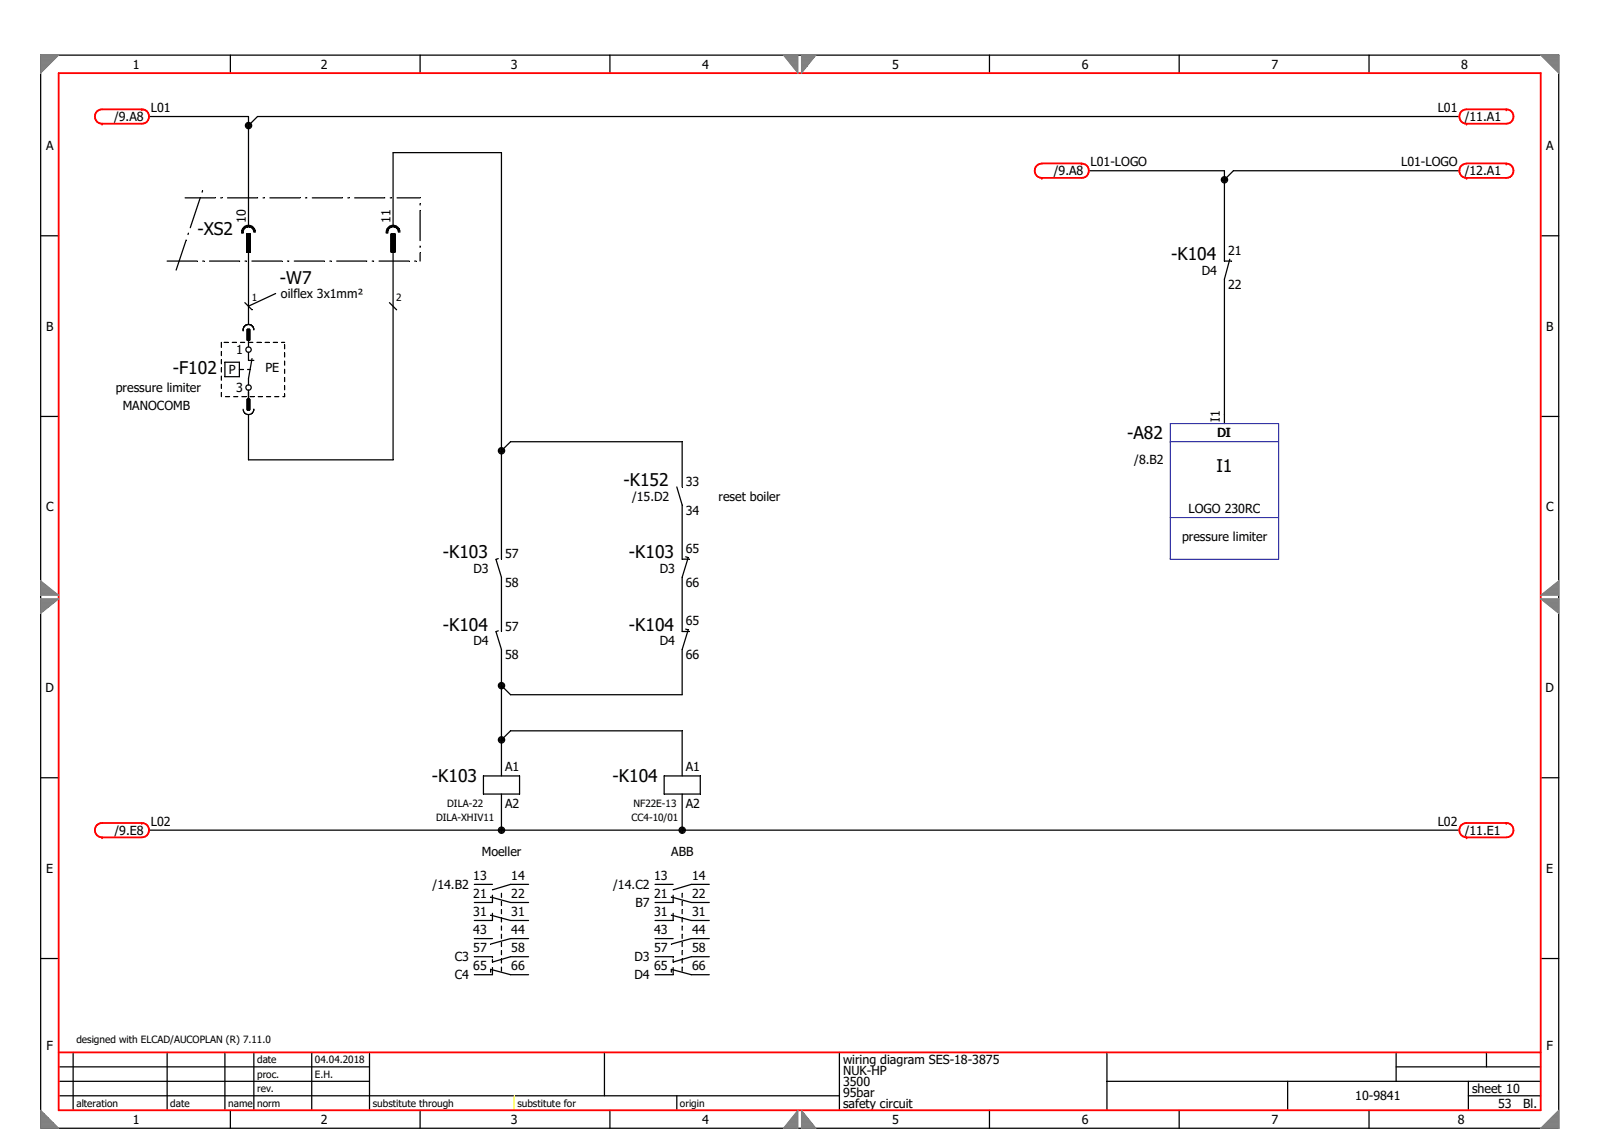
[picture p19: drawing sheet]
<svg xmlns="http://www.w3.org/2000/svg" width="297mm" height="210mm" viewBox="0 0 297 210" stroke-linecap="round" stroke-linejoin="round" font-family="sans-serif">
<defs><g id="words">
<g font-size="3.2">
<text x="36.7" y="43.6">-XS2</text>
<text x="52" y="52.7">-W7</text>
<text x="217.5" y="48.3">-K104</text>
<text x="32.1" y="69.5">-F102</text>
<text x="209.4" y="81.6">-A82</text>
<text x="226" y="87.6">I1</text>
<text x="115.8" y="90.3">-K152</text>
<text x="82.3" y="103.7">-K103</text>
<text x="116.8" y="103.7">-K103</text>
<text x="82.3" y="117.2">-K104</text>
<text x="116.8" y="117.2">-K104</text>
<text x="80.2" y="145.4">-K103</text>
<text x="113.8" y="145.4">-K104</text>
</g>
<g font-size="2.3">
<text x="24.7" y="12.8">1</text>
<text x="59.6" y="12.8">2</text>
<text x="94.9" y="12.8">3</text>
<text x="130.5" y="12.8">4</text>
<text x="165.7" y="12.8">5</text>
<text x="201" y="12.8">6</text>
<text x="236.2" y="12.8">7</text>
<text x="271.5" y="12.8">8</text>
<text x="21.2" y="22.5">/9.A8</text>
<text x="28" y="20.8">L01</text>
<text x="267.1" y="20.8">L01</text>
<text x="272.1" y="22.5">/11.A1</text>
<text x="8.5" y="27.9">A</text>
<text x="287.2" y="27.9">A</text>
<text x="195.8" y="32.6">/9.A8</text>
<text x="202.6" y="30.9">L01-LOGO</text>
<text x="260.3" y="30.9">L01-LOGO</text>
<text x="272.1" y="32.6">/12.A1</text>
<text x="45.7" y="41.5" transform="rotate(-90 45.7 41.5)">10</text>
<text x="72.5" y="41.5" transform="rotate(-90 72.5 41.5)">11</text>
<text x="228.1" y="47.3">21</text>
<text x="223.3" y="51">D4</text>
<text x="228.1" y="53.7">22</text>
<text x="52.2" y="55.4">oilflex 3x1mm²</text>
<text x="8.5" y="61.4">B</text>
<text x="43.9" y="65.8">1</text>
<text x="287.2" y="61.4">B</text>
<text x="42.5" y="69.5">P</text>
<text x="49.3" y="69.2">PE</text>
<text x="21.5" y="72.9">pressure limiter</text>
<text x="22.8" y="76.2">MANOCOMB</text>
<text x="43.9" y="72.9">3</text>
<text x="226.2" y="81.2">DI</text>
<text x="226.6" y="78.4" transform="rotate(-90 226.6 78.4)">I1</text>
<text x="210.7" y="86.3">/8.B2</text>
<text x="8.5" y="95">C</text>
<text x="117.4" y="93">/15.D2</text>
<text x="127.4" y="90.3">33</text>
<text x="127.4" y="95.7">34</text>
<text x="133.5" y="93">reset boiler</text>
<text x="220.8" y="95.4">LOGO 230RC</text>
<text x="287.2" y="95">C</text>
<text x="219.6" y="100.5">pressure limiter</text>
<text x="88" y="106.4">D3</text>
<text x="93.8" y="103.7">57</text>
<text x="122.6" y="106.4">D3</text>
<text x="127.4" y="102.7">65</text>
<text x="93.8" y="109.1">58</text>
<text x="127.4" y="109.1">66</text>
<text x="88" y="119.9">D4</text>
<text x="93.8" y="117.2">57</text>
<text x="122.6" y="119.9">D4</text>
<text x="127.4" y="116.2">65</text>
<text x="93.8" y="122.5">58</text>
<text x="127.4" y="122.5">66</text>
<text x="8.4" y="128.6">D</text>
<text x="287.1" y="128.6">D</text>
<text x="93.8" y="143.4">A1</text>
<text x="127.4" y="143.4">A1</text>
<text x="21.3" y="155.1">/9.E8</text>
<text x="28" y="153.4">L02</text>
<text x="93.8" y="150.1">A2</text>
<text x="127.4" y="150.1">A2</text>
<text x="267.1" y="153.4">L02</text>
<text x="272.1" y="155.1">/11.E1</text>
<text x="89.5" y="159.1">Moeller</text>
<text x="124.7" y="159.1">ABB</text>
<text x="8.6" y="162.2">E</text>
<text x="80.4" y="165.2">/14.B2</text>
<text x="87.9" y="163.5">13</text>
<text x="87.9" y="166.9">21</text>
<text x="95" y="163.5">14</text>
<text x="95" y="166.9">22</text>
<text x="113.9" y="165.2">/14.C2</text>
<text x="121.5" y="163.5">13</text>
<text x="121.5" y="166.9">21</text>
<text x="128.6" y="163.5">14</text>
<text x="128.6" y="166.9">22</text>
<text x="287.2" y="162.2">E</text>
<text x="87.9" y="170.2">31</text>
<text x="87.9" y="173.6">43</text>
<text x="95" y="170.2">31</text>
<text x="95" y="173.6">44</text>
<text x="118.1" y="168.5">B7</text>
<text x="121.5" y="170.2">31</text>
<text x="121.5" y="173.6">43</text>
<text x="128.6" y="170.2">31</text>
<text x="128.6" y="173.6">44</text>
<text x="84.5" y="178.6">C3</text>
<text x="87.9" y="176.9">57</text>
<text x="95" y="176.9">58</text>
<text x="117.9" y="178.6">D3</text>
<text x="121.5" y="176.9">57</text>
<text x="128.6" y="176.9">58</text>
<text x="84.5" y="182">C4</text>
<text x="87.9" y="180.3">65</text>
<text x="95" y="180.3">66</text>
<text x="117.9" y="182">D4</text>
<text x="121.5" y="180.3">65</text>
<text x="128.6" y="180.3">66</text>
<text x="8.6" y="195.1">F</text>
<text x="156.6" y="197.7">wiring diagram SES-18-3875</text>
<text x="287.3" y="195.1">F</text>
<text x="156.6" y="201.8">3500</text>
<text x="156.6" y="199.8">NUK-HP</text>
<text x="156.6" y="203.8">95bar</text>
<text x="273.4" y="203.1">sheet 10</text>
<text x="24.7" y="208.8">1</text>
<text x="59.6" y="208.8">2</text>
<text x="94.9" y="208.8">3</text>
<text x="130.5" y="208.8">4</text>
<text x="156.6" y="205.8">safety circuit</text>
<text x="165.7" y="208.8">5</text>
<text x="201" y="208.8">6</text>
<text x="236.2" y="208.8">7</text>
<text x="251.8" y="204.5">10-9841</text>
<text x="270.8" y="208.8">8</text>
<text x="278.3" y="205.8">53</text>
<text x="283" y="205.8">Bl.</text>
</g>
<g font-size="1.9">
<text x="46.8" y="55.9">1</text>
<text x="73.6" y="55.9">2</text>
<text x="83.1" y="149.9">DILA-22</text>
<text x="117.7" y="149.9">NF22E-13</text>
<text x="81" y="152.6">DILA-XHIV11</text>
<text x="117.3" y="152.6">CC4-10/01</text>
<text x="14.2" y="193.9">designed with ELCAD/AUCOPLAN (R) 7.11.0</text>
<text x="47.8" y="197.6">date</text>
<text x="58.5" y="197.6">04.04.2018</text>
<text x="47.8" y="200.3">proc.</text>
<text x="47.8" y="202.9">rev.</text>
<text x="58.5" y="200.3">E.H.</text>
<text x="14.2" y="205.6">alteration</text>
<text x="31.6" y="205.6">date</text>
<text x="42.4" y="205.6">name</text>
<text x="47.8" y="205.6">norm</text>
<text x="69.3" y="205.6">substitute through</text>
<text x="96.1" y="205.6">substitute for</text>
<text x="126.3" y="205.6">origin</text>
</g>
</g></defs>
<g fill="none" stroke="#000" stroke-width=".23">
<path d="M7.6 10.2h282v199.5h-282zM42.8 10.2v3.4M78 10.2v3.4M113.3 10.2v3.4M183.8 10.2v3.4M219.1 10.2v3.4M254.3 10.2v3.4M27.7 21.7h18.5v20.1M34.4 36.8h5.6M37.2 36.7l-1.9 5.6M37.6 35.5l-.1 .2M41 36.8h.3"/>
<path d="M42.3 36.8h5.6M48.9 36.8h.2M50.1 36.8h5.6M56.7 36.8h.3M58 36.8h5.6M64.6 36.8h.3M65.9 36.8h5.6M72.5 36.8h.2M73.8 36.8h4.2M78 37.8v.3M78 39.1v5.6M202.3 31.7h25.2v16.8h1.3"/>
<path d="M271.1 31.7h-42l-1.6 1.7M271.1 21.7h-223.3l-1.6 1.6M7.6 43.8h3.3M31 48.5h5.6M34.6 44.6l-1.9 5.6M35 43.3l-.1 .3M37.7 48.5h.2M38.9 48.5h5.6M44.9 43.1h.1M45 43.1h.1M45.2 43.1h.1M45.5 56.2l1.3 1.4"/>
<path d="M45.5 48.5h.3M45.8 43.8h.7M45.8 43.5h.7v3.3h-.7zM45.8 43.5h.7M45.8 43.6h.7M45.8 43.7h.7M45.8 43.9h.7M45.8 44h.7M45.8 44.1h.7M45.8 44.2h.7M45.8 44.3h.7M45.8 44.4h.7"/>
<path d="M45.8 44.5h.7M45.8 44.6h.7M45.8 44.7h.7M45.8 44.8h.7M45.8 44.9h.7M45.8 45h.7M45.8 45.1h.7M45.8 45.2h.7M45.8 45.3h.7M45.8 45.4h.7M45.8 45.5h.7M45.8 45.6h.7"/>
<path d="M45.8 45.7h.7M45.8 45.8h.7M45.8 45.9h.7M45.8 46h.7M45.8 46.1h.7M45.8 46.2h.7M45.8 46.3h.7M45.8 46.4h.7M45.8 46.5h.7M45.8 46.6h.7M45.8 46.7h.7M45.8 46.8h.7"/>
<path d="M46.2 46.8v13.5M46.8 48.5h5.6M47.2 43.1a.99 .99 0 0 0-1-1 .99 .99 0 0 0-1 1M47.3 43.1a1.12 1.12 0 0 0-1.1-1.1 1.12 1.12 0 0 0-1.2 1.1M47.4 43.1a1.27 1.27 0 0 0-1.2-1.2 1.27 1.27 0 0 0-1.3 1.2M51.2 54.5l-5 2.4M53.4 48.5h.3M54.7 48.5h5.6M61.3 48.5h.2M62.5 48.5h5.6M69.1 48.5h.3M70.4 48.5h5.6"/>
<path d="M71.8 43.1h.1M71.9 43.1h.1M72 43.1h.1M72.3 56.2l1.4 1.4M72.7 43.8h.7M72.7 43.5h.7M72.7 43.6h.7M72.7 43.7h.7M72.7 43.9h.7M72.7 44h.7M72.7 44.1h.7M72.7 44.2h.7"/>
<path d="M72.7 44.3h.7M72.7 44.4h.7M72.7 44.5h.7M72.7 44.6h.7M72.7 44.7h.7M72.7 44.8h.7M72.7 44.9h.7M72.7 45h.7M72.7 45.1h.7M72.7 45.2h.7M72.7 45.3h.7M72.7 45.4h.7"/>
<path d="M72.7 45.5h.7M72.7 45.6h.7M72.7 45.7h.7M72.7 45.8h.7M72.7 45.9h.7M72.7 46h.7M72.7 46.1h.7M72.7 46.2h.7M72.7 46.3h.7M72.7 46.4h.7M72.7 46.5h.7M72.7 46.6h.7"/>
<path d="M72.7 46.7h.7M72.7 46.8h.7M73 46.8v38.6h-26.8v-8.4M73 41.8v-13.4h20.2v75.5M73.3 43.5v3.3M73.4 43.5h-.7v3.3h.7M74 43.1a.99 .99 0 0 0-1-1 .99 .99 0 0 0-1 1M74.1 43.1a1.12 1.12 0 0 0-1.1-1.1 1.12 1.12 0 0 0-1.1 1.1M74.3 43.1a1.27 1.27 0 0 0-1.3-1.2 1.27 1.27 0 0 0-1.2 1.2M77 48.5h.3M78 45.7v.3M78 47v1.5"/>
<path d="M228.4 48.2l-.9 3.7v26.8M286.2 43.8h3.4M7.6 77.4h3.3M41.1 63.6v1M41.1 65.3v.8M41.1 66.8v.8M41.1 68.4v.7M41.1 69.9v.8M41.1 71.4v.8M41.1 72.9v.8M41.6 63.6h.8M41.8 67.3h2.7v2.7h-2.7z"/>
<path d="M41.9 73.7h.7M43.2 63.6h.7M43.4 73.7h.8M44.5 68.7h.7M44.7 63.6h.7M44.9 73.7h.8M45.2 61.3h.1M45.2 76.1l.3 .7 .7 .2M45.9 61.2h.5M45.9 61.3h.5M45.9 61.4h.5M45.9 61.5h.5"/>
<path d="M45.9 61.6h.5M45.9 61.7h.5M45.9 61.8h.5M45.9 61.9h.5M45.9 62h.5M45.9 62.1h.5M45.9 62.2h.5M45.9 62.3h.5M45.9 62.4h.5M45.9 62.5h.5M45.9 62.6h.5M45.9 62.7h.5"/>
<path d="M45.9 62.8h.5M45.9 62.9h.5M45.9 63h.5M45.9 63.1h.5M45.9 74.2h.5M45.9 74.3h.5M45.9 74.4h.5M45.9 74.5h.5M45.9 74.6h.5M45.9 74.7h.5M45.9 74.8h.5M45.9 74.9h.5"/>
<path d="M45.9 75h.5M45.9 75.1h.5M45.9 75.2h.5M45.9 75.3h.5M45.9 75.4h.5M45.9 75.5h.5M45.9 75.6h.5M45.9 75.7h.5M45.9 75.8h.5M45.9 75.9h.5M45.9 76h.5M45.9 76.1h.5"/>
<path d="M46 68.7h.5M46.2 62.9v1.6M46.2 65.5v1.5h1M46.2 60.3l-.5 .1a.93 .93 0 0 0-.5 .9M46.2 60.3l.7 .3 .3 .7M46.2 72.5v1.7M46.2 63.6h.8M46.4 61.2v2M46.4 74.2v2M46.4 61.2h-.5v2h.5M46.4 74.2h-.5v2h.5M46.5 73.7h.7"/>
<path d="M46.8 66.6l-.6 3.7v1.2M47.2 76.1l-.2 .4a.93 .93 0 0 1-.8 .5M47.2 76.1h.1M47.7 63.6h.8M48 73.7h.7M49.3 63.6h.7M49.5 73.7h.8M50.8 63.6h.7M51 73.7h.8M52.3 63.6h.6M52.9 73.2v.5h-.3M52.9 64.1v.7"/>
<path d="M52.9 65.6v.7M52.9 67.1v.8M52.9 68.6v.8M52.9 70.1v.8M52.9 71.7v.7M286.2 77.4h3.4M93.2 83.8l1.6-1.7h31.9v8.4M125.7 90.5l1 3.3v10.1h1.4M92.6 103.8l-.5 .1 1.1 3.4v10M92.6 117.2l-.5 .2 1.1 3.3v23.5M127.4 103.5l.4 .1-1.1 3.7v10h1.4M127.4 116.9l.4 .1-1.1 3.7v8.4h-31.9l-1.6-1.7"/>
<path d="M93.2 137.5l1.6-1.7h31.9v8.4M7.6 144.5h3.3M27.7 154.3h243.4M89.8 144.2h6.7v3.4h-6.7zM93.2 147.6v6.7M123.4 144.2h6.7v3.4h-6.7zM126.7 147.6v6.7M286.2 144.5h3.4M7.6 178.1h3.3M88.1 164.3h3.4M88.1 177.8h3.4M88.1 174.4h3.4"/>
<path d="M91.1 170.1l3.7 .9h3.4M91.1 166.7l3.7 1h3.4M91.5 177.8h.1M91.5 169.7v1.3h-3.4M91.5 166.3v1.4h-3.4M91.5 179.8v1.3h-3.4M93.2 166v.8M93.2 167.5v.8M93.2 169v.8M93.2 170.6v.7M93.2 172.1v.7M93.2 173.6v.8"/>
<path d="M93.2 175.1v.8M93.2 176.7v.7M93.2 178.2v.7M93.2 179.7v.8M98.2 164.3h-3.4l-3.3 1.1M98.2 177.8h-3.4l-3.3 1v-.5M98.2 174.4h-3.4l-3.7 1M121.7 164.3h3.3M121.7 177.8h3.3M121.7 174.4h3.3M124.7 170.1l3.7 .9h3.4M124.7 166.7l3.7 1h3.4"/>
<path d="M125 177.8h.1M125 169.7v1.3h-3.3M125 179.8v1.3h-3.3M125 166.3v1.4h-3.3M126.7 166v.8M126.7 167.5v.8M126.7 169v.8M126.7 170.6v.7M126.7 172.1v.7M126.7 173.6v.8M126.7 175.1v.8M126.7 176.7v.7"/>
<path d="M126.7 178.2v.7M126.7 179.7v.8M131.8 164.3h-3.4l-3.4 1.1M131.8 177.8h-3.4l-3.4 1v-.5M131.8 174.4h-3.4l-3.7 1M286.2 178.1h3.4M10.9 198.2h57.7M13.6 195.6v10.7M31 195.6v10.7M41.8 195.6v10.7M47.2 195.6v10.7M57.9 195.6v10.7"/>
<path d="M68.6 195.6v10.7M91.1 180.7v-.6l3.7 1h3.4M112.3 195.6v8M124.7 180.7v-.6l3.7 1h3.4M155.9 195.6v10.7M205.6 195.6v10.7M259.4 198.2h26.8M259.4 195.6v5.3M276.1 195.6v2.6M10.9 203.6h145M10.9 200.9h57.7M42.8 206.3v3.4"/>
<path d="M78 206.3v3.4M113.3 206.3v3.4M125.7 203.6v2.7M183.8 206.3v3.4M205.6 200.9h80.6M219.1 206.3v3.4M239.2 200.9v5.4M254.3 206.3v3.4M272.8 203.6h13.4M272.8 200.9v5.4"/>
<circle cx="46.2" cy="23.3" r=".42"/>
<circle cx="46.2" cy="23.3" r=".58"/>
<circle cx="46.2" cy="23.3" r=".24"/>
<circle cx="227.5" cy="33.4" r=".42"/>
<circle cx="227.5" cy="33.4" r=".58"/>
<circle cx="227.5" cy="33.4" r=".24"/>
<circle cx="46.2" cy="72" r=".5"/>
<circle cx="46.2" cy="65" r=".5"/>
<circle cx="93.2" cy="83.8" r=".42"/>
<circle cx="93.2" cy="83.8" r=".58"/>
<circle cx="93.2" cy="83.8" r=".24"/>
<circle cx="93.2" cy="137.5" r=".42"/>
<circle cx="93.2" cy="127.4" r=".42"/>
<circle cx="93.2" cy="137.5" r=".58"/>
<circle cx="93.2" cy="127.4" r=".58"/>
<circle cx="93.2" cy="137.5" r=".24"/>
<circle cx="93.2" cy="127.4" r=".24"/>
<circle cx="93.2" cy="154.3" r=".42"/>
<circle cx="93.2" cy="154.3" r=".58"/>
<circle cx="93.2" cy="154.3" r=".24"/>
<circle cx="126.7" cy="154.3" r=".42"/>
<circle cx="126.7" cy="154.3" r=".58"/>
<circle cx="126.7" cy="154.3" r=".24"/>
</g>
<path d="M95.5 203.6v2.7" fill="none" stroke="#ff0" stroke-width=".19"/>
<path d="M10.9 195.6h275.3" fill="none" stroke="#f00" stroke-width=".34"/>
<path d="M286.2 13.6v192.7" fill="none" stroke="#f00" stroke-width=".34"/>
<path d="M10.9 206.3h275.3" fill="none" stroke="#f00" stroke-width=".34"/>
<path d="M10.9 13.6v192.7" fill="none" stroke="#f00" stroke-width=".34"/>
<path d="M10.9 13.6h275.3" fill="none" stroke="#f00" stroke-width=".34"/>
<path d="M26.7 22.9l-.4 .1" fill="none" stroke="#f00" stroke-width=".34"/>
<path d="M27 22.8l-.3 .1" fill="none" stroke="#f00" stroke-width=".34"/>
<path d="M27.3 22.6l-.3 .2" fill="none" stroke="#f00" stroke-width=".34"/>
<path d="M27.5 22.3l-.2 .3" fill="none" stroke="#f00" stroke-width=".34"/>
<path d="M27.6 22l-.1 .3" fill="none" stroke="#f00" stroke-width=".34"/>
<path d="M27.7 21.7l-.1 .3" fill="none" stroke="#f00" stroke-width=".34"/>
<path d="M27.6 21.3l.1 .4" fill="none" stroke="#f00" stroke-width=".34"/>
<path d="M27.5 21l.1 .3" fill="none" stroke="#f00" stroke-width=".34"/>
<path d="M27.3 20.7l.2 .3" fill="none" stroke="#f00" stroke-width=".34"/>
<path d="M27 20.5l.3 .2" fill="none" stroke="#f00" stroke-width=".34"/>
<path d="M26.7 20.4l.3 .1" fill="none" stroke="#f00" stroke-width=".34"/>
<path d="M26.3 20.3l.4 .1" fill="none" stroke="#f00" stroke-width=".34"/>
<circle cx="26.3" cy="20.3" r=".17" fill="#f00"/>
<path d="M19 20.3h7.3" fill="none" stroke="#f00" stroke-width=".34"/>
<path d="M19 23h7.3" fill="none" stroke="#f00" stroke-width=".34"/>
<path d="M19 20.3l-.4 .1" fill="none" stroke="#f00" stroke-width=".34"/>
<path d="M18.6 20.4l-.3 .1" fill="none" stroke="#f00" stroke-width=".34"/>
<path d="M18.3 20.5l-.3 .2" fill="none" stroke="#f00" stroke-width=".34"/>
<path d="M18 20.7l-.2 .3" fill="none" stroke="#f00" stroke-width=".34"/>
<path d="M17.8 21l-.1 .3" fill="none" stroke="#f00" stroke-width=".34"/>
<path d="M17.7 21.3l-.1 .4" fill="none" stroke="#f00" stroke-width=".34"/>
<path d="M17.6 21.7l.1 .3" fill="none" stroke="#f00" stroke-width=".34"/>
<path d="M17.7 22l.1 .3" fill="none" stroke="#f00" stroke-width=".34"/>
<path d="M17.8 22.3l.2 .3" fill="none" stroke="#f00" stroke-width=".34"/>
<path d="M18 22.6l.3 .2" fill="none" stroke="#f00" stroke-width=".34"/>
<path d="M18.3 22.8l.3 .1" fill="none" stroke="#f00" stroke-width=".34"/>
<path d="M18.6 22.9l.4 .1" fill="none" stroke="#f00" stroke-width=".34"/>
<circle cx="19" cy="23" r=".17" fill="#f00"/>
<path d="M26.7 155.6h-.4" fill="none" stroke="#f00" stroke-width=".34"/>
<path d="M27 155.4l-.3 .2" fill="none" stroke="#f00" stroke-width=".34"/>
<path d="M27.3 155.2l-.3 .2" fill="none" stroke="#f00" stroke-width=".34"/>
<path d="M27.5 154.9l-.2 .3" fill="none" stroke="#f00" stroke-width=".34"/>
<path d="M27.6 154.6l-.1 .3" fill="none" stroke="#f00" stroke-width=".34"/>
<path d="M27.7 154.3l-.1 .3" fill="none" stroke="#f00" stroke-width=".34"/>
<path d="M27.6 153.9l.1 .4" fill="none" stroke="#f00" stroke-width=".34"/>
<path d="M27.5 153.6l.1 .3" fill="none" stroke="#f00" stroke-width=".34"/>
<path d="M27.3 153.3l.2 .3" fill="none" stroke="#f00" stroke-width=".34"/>
<path d="M27 153.1l.3 .2" fill="none" stroke="#f00" stroke-width=".34"/>
<path d="M26.7 153l.3 .1" fill="none" stroke="#f00" stroke-width=".34"/>
<path d="M26.3 152.9l.4 .1" fill="none" stroke="#f00" stroke-width=".34"/>
<circle cx="26.3" cy="152.9" r=".17" fill="#f00"/>
<path d="M19 152.9h7.3" fill="none" stroke="#f00" stroke-width=".34"/>
<path d="M19 155.6h7.3" fill="none" stroke="#f00" stroke-width=".34"/>
<path d="M19 152.9l-.4 .1" fill="none" stroke="#f00" stroke-width=".34"/>
<path d="M18.6 153l-.3 .1" fill="none" stroke="#f00" stroke-width=".34"/>
<path d="M18.3 153.1l-.3 .2" fill="none" stroke="#f00" stroke-width=".34"/>
<path d="M18 153.3l-.2 .3" fill="none" stroke="#f00" stroke-width=".34"/>
<path d="M17.8 153.6l-.1 .3" fill="none" stroke="#f00" stroke-width=".34"/>
<path d="M17.7 153.9l-.1 .4" fill="none" stroke="#f00" stroke-width=".34"/>
<path d="M17.6 154.3l.1 .3" fill="none" stroke="#f00" stroke-width=".34"/>
<path d="M17.7 154.6l.1 .3" fill="none" stroke="#f00" stroke-width=".34"/>
<path d="M17.8 154.9l.2 .3" fill="none" stroke="#f00" stroke-width=".34"/>
<path d="M18 155.2l.3 .2" fill="none" stroke="#f00" stroke-width=".34"/>
<path d="M18.3 155.4l.3 .2" fill="none" stroke="#f00" stroke-width=".34"/>
<path d="M18.6 155.6h.4" fill="none" stroke="#f00" stroke-width=".34"/>
<circle cx="19" cy="155.6" r=".17" fill="#f00"/>
<path d="M201.3 33l-.4 .1" fill="none" stroke="#f00" stroke-width=".34"/>
<path d="M201.6 32.9l-.3 .1" fill="none" stroke="#f00" stroke-width=".34"/>
<path d="M201.9 32.7l-.3 .2" fill="none" stroke="#f00" stroke-width=".34"/>
<path d="M202.1 32.4l-.2 .3" fill="none" stroke="#f00" stroke-width=".34"/>
<path d="M202.2 32.1l-.1 .3" fill="none" stroke="#f00" stroke-width=".34"/>
<path d="M202.3 31.7l-.1 .4" fill="none" stroke="#f00" stroke-width=".34"/>
<path d="M202.2 31.4l.1 .3" fill="none" stroke="#f00" stroke-width=".34"/>
<path d="M202.1 31.1l.1 .3" fill="none" stroke="#f00" stroke-width=".34"/>
<path d="M201.9 30.8l.2 .3" fill="none" stroke="#f00" stroke-width=".34"/>
<path d="M201.6 30.6l.3 .2" fill="none" stroke="#f00" stroke-width=".34"/>
<path d="M201.3 30.4l.3 .2" fill="none" stroke="#f00" stroke-width=".34"/>
<path d="M200.9 30.4h.4" fill="none" stroke="#f00" stroke-width=".34"/>
<circle cx="200.9" cy="30.4" r=".17" fill="#f00"/>
<path d="M193.5 30.4h7.4" fill="none" stroke="#f00" stroke-width=".34"/>
<path d="M193.5 33.1h7.4" fill="none" stroke="#f00" stroke-width=".34"/>
<path d="M193.5 30.4h-.3" fill="none" stroke="#f00" stroke-width=".34"/>
<path d="M193.2 30.4l-.3 .2" fill="none" stroke="#f00" stroke-width=".34"/>
<path d="M192.9 30.6l-.3 .2" fill="none" stroke="#f00" stroke-width=".34"/>
<path d="M192.6 30.8l-.2 .3" fill="none" stroke="#f00" stroke-width=".34"/>
<path d="M192.4 31.1l-.1 .3" fill="none" stroke="#f00" stroke-width=".34"/>
<path d="M192.3 31.4l-.1 .3" fill="none" stroke="#f00" stroke-width=".34"/>
<path d="M192.2 31.7l.1 .4" fill="none" stroke="#f00" stroke-width=".34"/>
<path d="M192.3 32.1l.1 .3" fill="none" stroke="#f00" stroke-width=".34"/>
<path d="M192.4 32.4l.2 .3" fill="none" stroke="#f00" stroke-width=".34"/>
<path d="M192.6 32.7l.3 .2" fill="none" stroke="#f00" stroke-width=".34"/>
<path d="M192.9 32.9l.3 .1" fill="none" stroke="#f00" stroke-width=".34"/>
<path d="M193.2 33l.3 .1" fill="none" stroke="#f00" stroke-width=".34"/>
<circle cx="193.5" cy="33.1" r=".17" fill="#f00"/>
<path d="M272.4 20.3l-.3 .1" fill="none" stroke="#f00" stroke-width=".34"/>
<path d="M272.1 20.4l-.3 .1" fill="none" stroke="#f00" stroke-width=".34"/>
<path d="M271.8 20.5l-.3 .2" fill="none" stroke="#f00" stroke-width=".34"/>
<path d="M271.5 20.7l-.2 .3" fill="none" stroke="#f00" stroke-width=".34"/>
<path d="M271.3 21l-.2 .3" fill="none" stroke="#f00" stroke-width=".34"/>
<path d="M271.1 21.3v.4" fill="none" stroke="#f00" stroke-width=".34"/>
<path d="M271.1 21.7v.3" fill="none" stroke="#f00" stroke-width=".34"/>
<path d="M271.1 22l.2 .3" fill="none" stroke="#f00" stroke-width=".34"/>
<path d="M271.3 22.3l.2 .3" fill="none" stroke="#f00" stroke-width=".34"/>
<path d="M271.5 22.6l.3 .2" fill="none" stroke="#f00" stroke-width=".34"/>
<path d="M271.8 22.8l.3 .1" fill="none" stroke="#f00" stroke-width=".34"/>
<path d="M272.1 22.9l.3 .1" fill="none" stroke="#f00" stroke-width=".34"/>
<circle cx="272.4" cy="23" r=".17" fill="#f00"/>
<path d="M272.4 20.3h7.4" fill="none" stroke="#f00" stroke-width=".34"/>
<path d="M272.4 23h7.4" fill="none" stroke="#f00" stroke-width=".34"/>
<path d="M280.2 22.9l-.4 .1" fill="none" stroke="#f00" stroke-width=".34"/>
<path d="M280.5 22.8l-.3 .1" fill="none" stroke="#f00" stroke-width=".34"/>
<path d="M280.8 22.6l-.3 .2" fill="none" stroke="#f00" stroke-width=".34"/>
<path d="M281 22.3l-.2 .3" fill="none" stroke="#f00" stroke-width=".34"/>
<path d="M281.1 22l-.1 .3" fill="none" stroke="#f00" stroke-width=".34"/>
<path d="M281.2 21.7l-.1 .3" fill="none" stroke="#f00" stroke-width=".34"/>
<path d="M281.1 21.3l.1 .4" fill="none" stroke="#f00" stroke-width=".34"/>
<path d="M281 21l.1 .3" fill="none" stroke="#f00" stroke-width=".34"/>
<path d="M280.8 20.7l.2 .3" fill="none" stroke="#f00" stroke-width=".34"/>
<path d="M280.5 20.5l.3 .2" fill="none" stroke="#f00" stroke-width=".34"/>
<path d="M280.2 20.4l.3 .1" fill="none" stroke="#f00" stroke-width=".34"/>
<path d="M279.8 20.3l.4 .1" fill="none" stroke="#f00" stroke-width=".34"/>
<circle cx="279.8" cy="20.3" r=".17" fill="#f00"/>
<path d="M272.4 30.4h-.3" fill="none" stroke="#f00" stroke-width=".34"/>
<path d="M272.1 30.4l-.3 .2" fill="none" stroke="#f00" stroke-width=".34"/>
<path d="M271.8 30.6l-.3 .2" fill="none" stroke="#f00" stroke-width=".34"/>
<path d="M271.5 30.8l-.2 .3" fill="none" stroke="#f00" stroke-width=".34"/>
<path d="M271.3 31.1l-.2 .3" fill="none" stroke="#f00" stroke-width=".34"/>
<path d="M271.1 31.4v.3" fill="none" stroke="#f00" stroke-width=".34"/>
<path d="M271.1 31.7v.4" fill="none" stroke="#f00" stroke-width=".34"/>
<path d="M271.1 32.1l.2 .3" fill="none" stroke="#f00" stroke-width=".34"/>
<path d="M271.3 32.4l.2 .3" fill="none" stroke="#f00" stroke-width=".34"/>
<path d="M271.5 32.7l.3 .2" fill="none" stroke="#f00" stroke-width=".34"/>
<path d="M271.8 32.9l.3 .1" fill="none" stroke="#f00" stroke-width=".34"/>
<path d="M272.1 33l.3 .1" fill="none" stroke="#f00" stroke-width=".34"/>
<circle cx="272.4" cy="33.1" r=".17" fill="#f00"/>
<path d="M272.4 30.4h7.4" fill="none" stroke="#f00" stroke-width=".34"/>
<path d="M272.4 33.1h7.4" fill="none" stroke="#f00" stroke-width=".34"/>
<path d="M280.2 33l-.4 .1" fill="none" stroke="#f00" stroke-width=".34"/>
<path d="M280.5 32.9l-.3 .1" fill="none" stroke="#f00" stroke-width=".34"/>
<path d="M280.8 32.7l-.3 .2" fill="none" stroke="#f00" stroke-width=".34"/>
<path d="M281 32.4l-.2 .3" fill="none" stroke="#f00" stroke-width=".34"/>
<path d="M281.1 32.1l-.1 .3" fill="none" stroke="#f00" stroke-width=".34"/>
<path d="M281.2 31.7l-.1 .4" fill="none" stroke="#f00" stroke-width=".34"/>
<path d="M281.1 31.4l.1 .3" fill="none" stroke="#f00" stroke-width=".34"/>
<path d="M281 31.1l.1 .3" fill="none" stroke="#f00" stroke-width=".34"/>
<path d="M280.8 30.8l.2 .3" fill="none" stroke="#f00" stroke-width=".34"/>
<path d="M280.5 30.6l.3 .2" fill="none" stroke="#f00" stroke-width=".34"/>
<path d="M280.2 30.4l.3 .2" fill="none" stroke="#f00" stroke-width=".34"/>
<path d="M279.8 30.4h.4" fill="none" stroke="#f00" stroke-width=".34"/>
<circle cx="279.8" cy="30.4" r=".17" fill="#f00"/>
<path d="M272.4 152.9l-.3 .1" fill="none" stroke="#f00" stroke-width=".34"/>
<path d="M272.1 153l-.3 .1" fill="none" stroke="#f00" stroke-width=".34"/>
<path d="M271.8 153.1l-.3 .2" fill="none" stroke="#f00" stroke-width=".34"/>
<path d="M271.5 153.3l-.2 .3" fill="none" stroke="#f00" stroke-width=".34"/>
<path d="M271.3 153.6l-.2 .3" fill="none" stroke="#f00" stroke-width=".34"/>
<path d="M271.1 153.9v.4" fill="none" stroke="#f00" stroke-width=".34"/>
<path d="M271.1 154.3v.3" fill="none" stroke="#f00" stroke-width=".34"/>
<path d="M271.1 154.6l.2 .3" fill="none" stroke="#f00" stroke-width=".34"/>
<path d="M271.3 154.9l.2 .3" fill="none" stroke="#f00" stroke-width=".34"/>
<path d="M271.5 155.2l.3 .2" fill="none" stroke="#f00" stroke-width=".34"/>
<path d="M271.8 155.4l.3 .2" fill="none" stroke="#f00" stroke-width=".34"/>
<path d="M272.1 155.6h.3" fill="none" stroke="#f00" stroke-width=".34"/>
<circle cx="272.4" cy="155.6" r=".17" fill="#f00"/>
<path d="M272.4 152.9h7.4" fill="none" stroke="#f00" stroke-width=".34"/>
<path d="M272.4 155.6h7.4" fill="none" stroke="#f00" stroke-width=".34"/>
<path d="M280.2 155.6h-.4" fill="none" stroke="#f00" stroke-width=".34"/>
<path d="M280.5 155.4l-.3 .2" fill="none" stroke="#f00" stroke-width=".34"/>
<path d="M280.8 155.2l-.3 .2" fill="none" stroke="#f00" stroke-width=".34"/>
<path d="M281 154.9l-.2 .3" fill="none" stroke="#f00" stroke-width=".34"/>
<path d="M281.1 154.6l-.1 .3" fill="none" stroke="#f00" stroke-width=".34"/>
<path d="M281.2 154.3l-.1 .3" fill="none" stroke="#f00" stroke-width=".34"/>
<path d="M281.1 153.9l.1 .4" fill="none" stroke="#f00" stroke-width=".34"/>
<path d="M281 153.6l.1 .3" fill="none" stroke="#f00" stroke-width=".34"/>
<path d="M280.8 153.3l.2 .3" fill="none" stroke="#f00" stroke-width=".34"/>
<path d="M280.5 153.1l.3 .2" fill="none" stroke="#f00" stroke-width=".34"/>
<path d="M280.2 153l.3 .1" fill="none" stroke="#f00" stroke-width=".34"/>
<path d="M279.8 152.9l.4 .1" fill="none" stroke="#f00" stroke-width=".34"/>
<circle cx="279.8" cy="152.9" r=".17" fill="#f00"/>
<path d="M145.5 10.2l2.7 3.4" fill="none" stroke="#808080" stroke-width=".19"/>
<path d="M148.2 10.2v3.4" fill="none" stroke="#808080" stroke-width=".19"/>
<path d="M145.5 10.2h2.7" fill="none" stroke="#808080" stroke-width=".19"/>
<path d="M148.1 13.4h.1" fill="none" stroke="#808080" stroke-width=".19"/>
<path d="M148.1 13.3h.1" fill="none" stroke="#808080" stroke-width=".19"/>
<path d="M148 13.3h.2" fill="none" stroke="#808080" stroke-width=".19"/>
<path d="M147.9 13.2h.3" fill="none" stroke="#808080" stroke-width=".19"/>
<path d="M147.9 13.1h.3" fill="none" stroke="#808080" stroke-width=".19"/>
<path d="M147.8 13h.4" fill="none" stroke="#808080" stroke-width=".19"/>
<path d="M147.7 12.9h.5" fill="none" stroke="#808080" stroke-width=".19"/>
<path d="M147.7 12.8h.5" fill="none" stroke="#808080" stroke-width=".19"/>
<path d="M147.6 12.8h.6" fill="none" stroke="#808080" stroke-width=".19"/>
<path d="M147.5 12.7h.7" fill="none" stroke="#808080" stroke-width=".19"/>
<path d="M147.5 12.6h.7" fill="none" stroke="#808080" stroke-width=".19"/>
<path d="M147.4 12.5h.8" fill="none" stroke="#808080" stroke-width=".19"/>
<path d="M147.3 12.4h.9" fill="none" stroke="#808080" stroke-width=".19"/>
<path d="M147.3 12.3h.9" fill="none" stroke="#808080" stroke-width=".19"/>
<path d="M147.2 12.3h1" fill="none" stroke="#808080" stroke-width=".19"/>
<path d="M147.1 12.2h1.1" fill="none" stroke="#808080" stroke-width=".19"/>
<path d="M147.1 12.1h1.1" fill="none" stroke="#808080" stroke-width=".19"/>
<path d="M147 12h1.2" fill="none" stroke="#808080" stroke-width=".19"/>
<path d="M146.9 11.9h1.3" fill="none" stroke="#808080" stroke-width=".19"/>
<path d="M146.9 11.8h1.3" fill="none" stroke="#808080" stroke-width=".19"/>
<path d="M146.8 11.7h1.4" fill="none" stroke="#808080" stroke-width=".19"/>
<path d="M146.7 11.7h1.5" fill="none" stroke="#808080" stroke-width=".19"/>
<path d="M146.7 11.6h1.5" fill="none" stroke="#808080" stroke-width=".19"/>
<path d="M146.6 11.5h1.6" fill="none" stroke="#808080" stroke-width=".19"/>
<path d="M146.5 11.4h1.7" fill="none" stroke="#808080" stroke-width=".19"/>
<path d="M146.4 11.3h1.8" fill="none" stroke="#808080" stroke-width=".19"/>
<path d="M146.4 11.2h1.8" fill="none" stroke="#808080" stroke-width=".19"/>
<path d="M146.3 11.2h1.9" fill="none" stroke="#808080" stroke-width=".19"/>
<path d="M146.3 11.1h1.9" fill="none" stroke="#808080" stroke-width=".19"/>
<path d="M146.2 11h2" fill="none" stroke="#808080" stroke-width=".19"/>
<path d="M146.1 10.9h2.1" fill="none" stroke="#808080" stroke-width=".19"/>
<path d="M146 10.8h2.2" fill="none" stroke="#808080" stroke-width=".19"/>
<path d="M146 10.7h2.2" fill="none" stroke="#808080" stroke-width=".19"/>
<path d="M145.9 10.7h2.3" fill="none" stroke="#808080" stroke-width=".19"/>
<path d="M145.9 10.6h2.3" fill="none" stroke="#808080" stroke-width=".19"/>
<path d="M145.8 10.5h2.4" fill="none" stroke="#808080" stroke-width=".19"/>
<path d="M145.7 10.4h2.5" fill="none" stroke="#808080" stroke-width=".19"/>
<path d="M145.6 10.3h2.6" fill="none" stroke="#808080" stroke-width=".19"/>
<path d="M145.6 10.2h2.6" fill="none" stroke="#808080" stroke-width=".19"/>
<path d="M148.9 10.2v3.4" fill="none" stroke="#808080" stroke-width=".19"/>
<path d="M151.6 10.2l-2.7 3.4" fill="none" stroke="#808080" stroke-width=".19"/>
<path d="M148.9 10.2h2.7" fill="none" stroke="#808080" stroke-width=".19"/>
<path d="M148.9 13.4h.1" fill="none" stroke="#808080" stroke-width=".19"/>
<path d="M148.9 13.3h.1" fill="none" stroke="#808080" stroke-width=".19"/>
<path d="M148.9 13.3h.2" fill="none" stroke="#808080" stroke-width=".19"/>
<path d="M148.9 13.2h.3" fill="none" stroke="#808080" stroke-width=".19"/>
<path d="M148.9 13.1h.3" fill="none" stroke="#808080" stroke-width=".19"/>
<path d="M148.9 13h.4" fill="none" stroke="#808080" stroke-width=".19"/>
<path d="M148.9 12.9h.5" fill="none" stroke="#808080" stroke-width=".19"/>
<path d="M148.9 12.8h.5" fill="none" stroke="#808080" stroke-width=".19"/>
<path d="M148.9 12.8h.6" fill="none" stroke="#808080" stroke-width=".19"/>
<path d="M148.9 12.7h.7" fill="none" stroke="#808080" stroke-width=".19"/>
<path d="M148.9 12.6h.7" fill="none" stroke="#808080" stroke-width=".19"/>
<path d="M148.9 12.5h.8" fill="none" stroke="#808080" stroke-width=".19"/>
<path d="M148.9 12.4h.9" fill="none" stroke="#808080" stroke-width=".19"/>
<path d="M148.9 12.3h.9" fill="none" stroke="#808080" stroke-width=".19"/>
<path d="M148.9 12.3h1" fill="none" stroke="#808080" stroke-width=".19"/>
<path d="M148.9 12.2h1.1" fill="none" stroke="#808080" stroke-width=".19"/>
<path d="M148.9 12.1h1.1" fill="none" stroke="#808080" stroke-width=".19"/>
<path d="M148.9 12h1.2" fill="none" stroke="#808080" stroke-width=".19"/>
<path d="M148.9 11.9h1.3" fill="none" stroke="#808080" stroke-width=".19"/>
<path d="M148.9 11.8h1.3" fill="none" stroke="#808080" stroke-width=".19"/>
<path d="M148.9 11.7h1.4" fill="none" stroke="#808080" stroke-width=".19"/>
<path d="M148.9 11.7h1.5" fill="none" stroke="#808080" stroke-width=".19"/>
<path d="M148.9 11.6h1.5" fill="none" stroke="#808080" stroke-width=".19"/>
<path d="M148.9 11.5h1.6" fill="none" stroke="#808080" stroke-width=".19"/>
<path d="M148.9 11.4h1.7" fill="none" stroke="#808080" stroke-width=".19"/>
<path d="M148.9 11.3h1.8" fill="none" stroke="#808080" stroke-width=".19"/>
<path d="M148.9 11.2h1.8" fill="none" stroke="#808080" stroke-width=".19"/>
<path d="M148.9 11.2h1.9" fill="none" stroke="#808080" stroke-width=".19"/>
<path d="M148.9 11.1h2" fill="none" stroke="#808080" stroke-width=".19"/>
<path d="M148.9 11h2" fill="none" stroke="#808080" stroke-width=".19"/>
<path d="M148.9 10.9h2.1" fill="none" stroke="#808080" stroke-width=".19"/>
<path d="M148.9 10.8h2.2" fill="none" stroke="#808080" stroke-width=".19"/>
<path d="M148.9 10.7h2.2" fill="none" stroke="#808080" stroke-width=".19"/>
<path d="M148.9 10.7h2.3" fill="none" stroke="#808080" stroke-width=".19"/>
<path d="M148.9 10.6h2.4" fill="none" stroke="#808080" stroke-width=".19"/>
<path d="M148.9 10.5h2.4" fill="none" stroke="#808080" stroke-width=".19"/>
<path d="M148.9 10.4h2.5" fill="none" stroke="#808080" stroke-width=".19"/>
<path d="M148.9 10.3h2.6" fill="none" stroke="#808080" stroke-width=".19"/>
<path d="M148.9 10.2h2.6" fill="none" stroke="#808080" stroke-width=".19"/>
<path d="M7.6 10.2v3.4" fill="none" stroke="#808080" stroke-width=".19"/>
<path d="M7.6 10.2h3.3" fill="none" stroke="#808080" stroke-width=".19"/>
<path d="M10.9 10.2l-3.3 3.4" fill="none" stroke="#808080" stroke-width=".19"/>
<path d="M7.6 13.4h.1" fill="none" stroke="#808080" stroke-width=".19"/>
<path d="M7.6 13.3h.1" fill="none" stroke="#808080" stroke-width=".19"/>
<path d="M7.6 13.3h.2" fill="none" stroke="#808080" stroke-width=".19"/>
<path d="M7.6 13.2h.3" fill="none" stroke="#808080" stroke-width=".19"/>
<path d="M7.6 13.1h.4" fill="none" stroke="#808080" stroke-width=".19"/>
<path d="M7.6 13h.5" fill="none" stroke="#808080" stroke-width=".19"/>
<path d="M7.6 12.9h.6" fill="none" stroke="#808080" stroke-width=".19"/>
<path d="M7.6 12.8h.7" fill="none" stroke="#808080" stroke-width=".19"/>
<path d="M7.6 12.8h.7" fill="none" stroke="#808080" stroke-width=".19"/>
<path d="M7.6 12.7h.8" fill="none" stroke="#808080" stroke-width=".19"/>
<path d="M7.6 12.6h.9" fill="none" stroke="#808080" stroke-width=".19"/>
<path d="M7.6 12.5h1" fill="none" stroke="#808080" stroke-width=".19"/>
<path d="M7.6 12.4h1.1" fill="none" stroke="#808080" stroke-width=".19"/>
<path d="M7.6 12.3h1.2" fill="none" stroke="#808080" stroke-width=".19"/>
<path d="M7.6 12.3h1.2" fill="none" stroke="#808080" stroke-width=".19"/>
<path d="M7.6 12.2h1.3" fill="none" stroke="#808080" stroke-width=".19"/>
<path d="M7.6 12.1h1.4" fill="none" stroke="#808080" stroke-width=".19"/>
<path d="M7.6 12h1.5" fill="none" stroke="#808080" stroke-width=".19"/>
<path d="M7.6 11.9h1.6" fill="none" stroke="#808080" stroke-width=".19"/>
<path d="M7.6 11.8h1.6" fill="none" stroke="#808080" stroke-width=".19"/>
<path d="M7.6 11.7h1.7" fill="none" stroke="#808080" stroke-width=".19"/>
<path d="M7.6 11.7h1.8" fill="none" stroke="#808080" stroke-width=".19"/>
<path d="M7.6 11.6h1.9" fill="none" stroke="#808080" stroke-width=".19"/>
<path d="M7.6 11.5h2" fill="none" stroke="#808080" stroke-width=".19"/>
<path d="M7.6 11.4h2.1" fill="none" stroke="#808080" stroke-width=".19"/>
<path d="M7.6 11.3h2.2" fill="none" stroke="#808080" stroke-width=".19"/>
<path d="M7.6 11.2h2.2" fill="none" stroke="#808080" stroke-width=".19"/>
<path d="M7.6 11.2h2.3" fill="none" stroke="#808080" stroke-width=".19"/>
<path d="M7.6 11.1h2.4" fill="none" stroke="#808080" stroke-width=".19"/>
<path d="M7.6 11h2.5" fill="none" stroke="#808080" stroke-width=".19"/>
<path d="M7.6 10.9h2.6" fill="none" stroke="#808080" stroke-width=".19"/>
<path d="M7.6 10.8h2.7" fill="none" stroke="#808080" stroke-width=".19"/>
<path d="M7.6 10.7h2.7" fill="none" stroke="#808080" stroke-width=".19"/>
<path d="M7.6 10.7h2.8" fill="none" stroke="#808080" stroke-width=".19"/>
<path d="M7.6 10.6h2.9" fill="none" stroke="#808080" stroke-width=".19"/>
<path d="M7.6 10.5h3" fill="none" stroke="#808080" stroke-width=".19"/>
<path d="M7.6 10.4h3.1" fill="none" stroke="#808080" stroke-width=".19"/>
<path d="M7.6 10.3h3.2" fill="none" stroke="#808080" stroke-width=".19"/>
<path d="M7.6 10.2h3.3" fill="none" stroke="#808080" stroke-width=".19"/>
<path d="M7.6 111.3v2.7" fill="none" stroke="#808080" stroke-width=".19"/>
<path d="M10.9 111.3l-3.3 2.7" fill="none" stroke="#808080" stroke-width=".19"/>
<path d="M7.6 111.3h3.3" fill="none" stroke="#808080" stroke-width=".19"/>
<path d="M7.6 113.8h.1" fill="none" stroke="#808080" stroke-width=".19"/>
<path d="M7.6 113.7h.2" fill="none" stroke="#808080" stroke-width=".19"/>
<path d="M7.6 113.6h.3" fill="none" stroke="#808080" stroke-width=".19"/>
<path d="M7.6 113.6h.4" fill="none" stroke="#808080" stroke-width=".19"/>
<path d="M7.6 113.5h.5" fill="none" stroke="#808080" stroke-width=".19"/>
<path d="M7.6 113.4h.6" fill="none" stroke="#808080" stroke-width=".19"/>
<path d="M7.6 113.3h.7" fill="none" stroke="#808080" stroke-width=".19"/>
<path d="M7.6 113.2h.8" fill="none" stroke="#808080" stroke-width=".19"/>
<path d="M7.6 113.1h.9" fill="none" stroke="#808080" stroke-width=".19"/>
<path d="M7.6 113.1h1" fill="none" stroke="#808080" stroke-width=".19"/>
<path d="M7.6 113h1.2" fill="none" stroke="#808080" stroke-width=".19"/>
<path d="M7.6 112.9h1.2" fill="none" stroke="#808080" stroke-width=".19"/>
<path d="M7.6 112.8h1.4" fill="none" stroke="#808080" stroke-width=".19"/>
<path d="M7.6 112.7h1.5" fill="none" stroke="#808080" stroke-width=".19"/>
<path d="M7.6 112.6h1.6" fill="none" stroke="#808080" stroke-width=".19"/>
<path d="M7.6 112.6h1.7" fill="none" stroke="#808080" stroke-width=".19"/>
<path d="M7.6 112.5h1.8" fill="none" stroke="#808080" stroke-width=".19"/>
<path d="M7.6 112.4h1.9" fill="none" stroke="#808080" stroke-width=".19"/>
<path d="M7.6 112.3h2" fill="none" stroke="#808080" stroke-width=".19"/>
<path d="M7.6 112.2h2.1" fill="none" stroke="#808080" stroke-width=".19"/>
<path d="M7.6 112.1h2.2" fill="none" stroke="#808080" stroke-width=".19"/>
<path d="M7.6 112.1h2.3" fill="none" stroke="#808080" stroke-width=".19"/>
<path d="M7.6 112h2.4" fill="none" stroke="#808080" stroke-width=".19"/>
<path d="M7.6 111.9h2.5" fill="none" stroke="#808080" stroke-width=".19"/>
<path d="M7.6 111.8h2.6" fill="none" stroke="#808080" stroke-width=".19"/>
<path d="M7.6 111.7h2.7" fill="none" stroke="#808080" stroke-width=".19"/>
<path d="M7.6 111.6h2.8" fill="none" stroke="#808080" stroke-width=".19"/>
<path d="M7.6 111.5h2.9" fill="none" stroke="#808080" stroke-width=".19"/>
<path d="M7.6 111.5h3" fill="none" stroke="#808080" stroke-width=".19"/>
<path d="M7.6 111.4h3.1" fill="none" stroke="#808080" stroke-width=".19"/>
<path d="M7.6 111.3h3.3" fill="none" stroke="#808080" stroke-width=".19"/>
<path d="M7.6 107.9v2.7" fill="none" stroke="#808080" stroke-width=".19"/>
<path d="M7.6 107.9l3.3 2.7" fill="none" stroke="#808080" stroke-width=".19"/>
<path d="M7.6 110.6h3.3" fill="none" stroke="#808080" stroke-width=".19"/>
<path d="M7.6 110.5h3.1" fill="none" stroke="#808080" stroke-width=".19"/>
<path d="M7.6 110.4h3" fill="none" stroke="#808080" stroke-width=".19"/>
<path d="M7.6 110.4h2.9" fill="none" stroke="#808080" stroke-width=".19"/>
<path d="M7.6 110.3h2.8" fill="none" stroke="#808080" stroke-width=".19"/>
<path d="M7.6 110.2h2.7" fill="none" stroke="#808080" stroke-width=".19"/>
<path d="M7.6 110.1h2.6" fill="none" stroke="#808080" stroke-width=".19"/>
<path d="M7.6 110h2.5" fill="none" stroke="#808080" stroke-width=".19"/>
<path d="M7.6 110h2.4" fill="none" stroke="#808080" stroke-width=".19"/>
<path d="M7.6 109.9h2.3" fill="none" stroke="#808080" stroke-width=".19"/>
<path d="M7.6 109.8h2.2" fill="none" stroke="#808080" stroke-width=".19"/>
<path d="M7.6 109.7h2.1" fill="none" stroke="#808080" stroke-width=".19"/>
<path d="M7.6 109.6h2" fill="none" stroke="#808080" stroke-width=".19"/>
<path d="M7.6 109.5h1.9" fill="none" stroke="#808080" stroke-width=".19"/>
<path d="M7.6 109.5h1.8" fill="none" stroke="#808080" stroke-width=".19"/>
<path d="M7.6 109.4h1.7" fill="none" stroke="#808080" stroke-width=".19"/>
<path d="M7.6 109.3h1.6" fill="none" stroke="#808080" stroke-width=".19"/>
<path d="M7.6 109.2h1.5" fill="none" stroke="#808080" stroke-width=".19"/>
<path d="M7.6 109.1h1.4" fill="none" stroke="#808080" stroke-width=".19"/>
<path d="M7.6 109h1.2" fill="none" stroke="#808080" stroke-width=".19"/>
<path d="M7.6 108.9h1.2" fill="none" stroke="#808080" stroke-width=".19"/>
<path d="M7.6 108.9h1" fill="none" stroke="#808080" stroke-width=".19"/>
<path d="M7.6 108.8h.9" fill="none" stroke="#808080" stroke-width=".19"/>
<path d="M7.6 108.7h.8" fill="none" stroke="#808080" stroke-width=".19"/>
<path d="M7.6 108.6h.7" fill="none" stroke="#808080" stroke-width=".19"/>
<path d="M7.6 108.5h.6" fill="none" stroke="#808080" stroke-width=".19"/>
<path d="M7.6 108.4h.5" fill="none" stroke="#808080" stroke-width=".19"/>
<path d="M7.6 108.4h.4" fill="none" stroke="#808080" stroke-width=".19"/>
<path d="M7.6 108.3h.3" fill="none" stroke="#808080" stroke-width=".19"/>
<path d="M7.6 108.2h.2" fill="none" stroke="#808080" stroke-width=".19"/>
<path d="M7.6 108.1h.1" fill="none" stroke="#808080" stroke-width=".19"/>
<path d="M7.6 206.3v3.4" fill="none" stroke="#808080" stroke-width=".19"/>
<path d="M7.6 209.7h3.3" fill="none" stroke="#808080" stroke-width=".19"/>
<path d="M7.6 206.3l3.3 3.4" fill="none" stroke="#808080" stroke-width=".19"/>
<path d="M7.6 209.6h3.2" fill="none" stroke="#808080" stroke-width=".19"/>
<path d="M7.6 209.5h3.1" fill="none" stroke="#808080" stroke-width=".19"/>
<path d="M7.6 209.4h3" fill="none" stroke="#808080" stroke-width=".19"/>
<path d="M7.6 209.3h2.9" fill="none" stroke="#808080" stroke-width=".19"/>
<path d="M7.6 209.3h2.8" fill="none" stroke="#808080" stroke-width=".19"/>
<path d="M7.6 209.2h2.7" fill="none" stroke="#808080" stroke-width=".19"/>
<path d="M7.6 209.1h2.7" fill="none" stroke="#808080" stroke-width=".19"/>
<path d="M7.6 209h2.6" fill="none" stroke="#808080" stroke-width=".19"/>
<path d="M7.6 208.9h2.5" fill="none" stroke="#808080" stroke-width=".19"/>
<path d="M7.6 208.8h2.4" fill="none" stroke="#808080" stroke-width=".19"/>
<path d="M7.6 208.7h2.3" fill="none" stroke="#808080" stroke-width=".19"/>
<path d="M7.6 208.7h2.2" fill="none" stroke="#808080" stroke-width=".19"/>
<path d="M7.6 208.6h2.2" fill="none" stroke="#808080" stroke-width=".19"/>
<path d="M7.6 208.5h2.1" fill="none" stroke="#808080" stroke-width=".19"/>
<path d="M7.6 208.4h2" fill="none" stroke="#808080" stroke-width=".19"/>
<path d="M7.6 208.3h1.9" fill="none" stroke="#808080" stroke-width=".19"/>
<path d="M7.6 208.2h1.8" fill="none" stroke="#808080" stroke-width=".19"/>
<path d="M7.6 208.2h1.7" fill="none" stroke="#808080" stroke-width=".19"/>
<path d="M7.6 208.1h1.6" fill="none" stroke="#808080" stroke-width=".19"/>
<path d="M7.6 208h1.6" fill="none" stroke="#808080" stroke-width=".19"/>
<path d="M7.6 207.9h1.5" fill="none" stroke="#808080" stroke-width=".19"/>
<path d="M7.6 207.8h1.4" fill="none" stroke="#808080" stroke-width=".19"/>
<path d="M7.6 207.7h1.3" fill="none" stroke="#808080" stroke-width=".19"/>
<path d="M7.6 207.6h1.2" fill="none" stroke="#808080" stroke-width=".19"/>
<path d="M7.6 207.6h1.2" fill="none" stroke="#808080" stroke-width=".19"/>
<path d="M7.6 207.5h1.1" fill="none" stroke="#808080" stroke-width=".19"/>
<path d="M7.6 207.4h1" fill="none" stroke="#808080" stroke-width=".19"/>
<path d="M7.6 207.3h.9" fill="none" stroke="#808080" stroke-width=".19"/>
<path d="M7.6 207.2h.8" fill="none" stroke="#808080" stroke-width=".19"/>
<path d="M7.6 207.2h.7" fill="none" stroke="#808080" stroke-width=".19"/>
<path d="M7.6 207.1h.7" fill="none" stroke="#808080" stroke-width=".19"/>
<path d="M7.6 207h.6" fill="none" stroke="#808080" stroke-width=".19"/>
<path d="M7.6 206.9h.5" fill="none" stroke="#808080" stroke-width=".19"/>
<path d="M7.6 206.8h.4" fill="none" stroke="#808080" stroke-width=".19"/>
<path d="M7.6 206.7h.3" fill="none" stroke="#808080" stroke-width=".19"/>
<path d="M7.6 206.7h.2" fill="none" stroke="#808080" stroke-width=".19"/>
<path d="M7.6 206.6h.1" fill="none" stroke="#808080" stroke-width=".19"/>
<path d="M7.6 206.5h.1" fill="none" stroke="#808080" stroke-width=".19"/>
<path d="M148.2 206.3v3.4" fill="none" stroke="#808080" stroke-width=".19"/>
<path d="M145.5 209.7h2.7" fill="none" stroke="#808080" stroke-width=".19"/>
<path d="M148.2 206.3l-2.7 3.4" fill="none" stroke="#808080" stroke-width=".19"/>
<path d="M145.6 209.6h2.6" fill="none" stroke="#808080" stroke-width=".19"/>
<path d="M145.7 209.5h2.5" fill="none" stroke="#808080" stroke-width=".19"/>
<path d="M145.8 209.4h2.4" fill="none" stroke="#808080" stroke-width=".19"/>
<path d="M145.9 209.3h2.3" fill="none" stroke="#808080" stroke-width=".19"/>
<path d="M145.9 209.3h2.3" fill="none" stroke="#808080" stroke-width=".19"/>
<path d="M146 209.2h2.2" fill="none" stroke="#808080" stroke-width=".19"/>
<path d="M146 209.1h2.2" fill="none" stroke="#808080" stroke-width=".19"/>
<path d="M146.1 209h2.1" fill="none" stroke="#808080" stroke-width=".19"/>
<path d="M146.2 208.9h2" fill="none" stroke="#808080" stroke-width=".19"/>
<path d="M146.3 208.8h1.9" fill="none" stroke="#808080" stroke-width=".19"/>
<path d="M146.3 208.7h1.9" fill="none" stroke="#808080" stroke-width=".19"/>
<path d="M146.4 208.7h1.8" fill="none" stroke="#808080" stroke-width=".19"/>
<path d="M146.4 208.6h1.8" fill="none" stroke="#808080" stroke-width=".19"/>
<path d="M146.5 208.5h1.7" fill="none" stroke="#808080" stroke-width=".19"/>
<path d="M146.6 208.4h1.6" fill="none" stroke="#808080" stroke-width=".19"/>
<path d="M146.7 208.3h1.5" fill="none" stroke="#808080" stroke-width=".19"/>
<path d="M146.7 208.2h1.5" fill="none" stroke="#808080" stroke-width=".19"/>
<path d="M146.8 208.2h1.4" fill="none" stroke="#808080" stroke-width=".19"/>
<path d="M146.9 208.1h1.3" fill="none" stroke="#808080" stroke-width=".19"/>
<path d="M146.9 208h1.3" fill="none" stroke="#808080" stroke-width=".19"/>
<path d="M147 207.9h1.2" fill="none" stroke="#808080" stroke-width=".19"/>
<path d="M147.1 207.8h1.1" fill="none" stroke="#808080" stroke-width=".19"/>
<path d="M147.1 207.7h1.1" fill="none" stroke="#808080" stroke-width=".19"/>
<path d="M147.2 207.6h1" fill="none" stroke="#808080" stroke-width=".19"/>
<path d="M147.3 207.6h.9" fill="none" stroke="#808080" stroke-width=".19"/>
<path d="M147.3 207.5h.9" fill="none" stroke="#808080" stroke-width=".19"/>
<path d="M147.4 207.4h.8" fill="none" stroke="#808080" stroke-width=".19"/>
<path d="M147.5 207.3h.7" fill="none" stroke="#808080" stroke-width=".19"/>
<path d="M147.5 207.2h.7" fill="none" stroke="#808080" stroke-width=".19"/>
<path d="M147.6 207.2h.6" fill="none" stroke="#808080" stroke-width=".19"/>
<path d="M147.7 207.1h.5" fill="none" stroke="#808080" stroke-width=".19"/>
<path d="M147.7 207h.5" fill="none" stroke="#808080" stroke-width=".19"/>
<path d="M147.8 206.9h.4" fill="none" stroke="#808080" stroke-width=".19"/>
<path d="M147.9 206.8h.3" fill="none" stroke="#808080" stroke-width=".19"/>
<path d="M147.9 206.7h.3" fill="none" stroke="#808080" stroke-width=".19"/>
<path d="M148 206.7h.2" fill="none" stroke="#808080" stroke-width=".19"/>
<path d="M148.1 206.6h.1" fill="none" stroke="#808080" stroke-width=".19"/>
<path d="M148.1 206.5h.1" fill="none" stroke="#808080" stroke-width=".19"/>
<path d="M148.9 206.3v3.4" fill="none" stroke="#808080" stroke-width=".19"/>
<path d="M148.9 209.7h2.7" fill="none" stroke="#808080" stroke-width=".19"/>
<path d="M148.9 206.3l2.7 3.4" fill="none" stroke="#808080" stroke-width=".19"/>
<path d="M148.9 209.6h2.6" fill="none" stroke="#808080" stroke-width=".19"/>
<path d="M148.9 209.5h2.5" fill="none" stroke="#808080" stroke-width=".19"/>
<path d="M148.9 209.4h2.4" fill="none" stroke="#808080" stroke-width=".19"/>
<path d="M148.9 209.3h2.4" fill="none" stroke="#808080" stroke-width=".19"/>
<path d="M148.9 209.3h2.3" fill="none" stroke="#808080" stroke-width=".19"/>
<path d="M148.9 209.2h2.2" fill="none" stroke="#808080" stroke-width=".19"/>
<path d="M148.9 209.1h2.2" fill="none" stroke="#808080" stroke-width=".19"/>
<path d="M148.9 209h2.1" fill="none" stroke="#808080" stroke-width=".19"/>
<path d="M148.9 208.9h2" fill="none" stroke="#808080" stroke-width=".19"/>
<path d="M148.9 208.8h2" fill="none" stroke="#808080" stroke-width=".19"/>
<path d="M148.9 208.7h1.9" fill="none" stroke="#808080" stroke-width=".19"/>
<path d="M148.9 208.7h1.8" fill="none" stroke="#808080" stroke-width=".19"/>
<path d="M148.9 208.6h1.8" fill="none" stroke="#808080" stroke-width=".19"/>
<path d="M148.9 208.5h1.7" fill="none" stroke="#808080" stroke-width=".19"/>
<path d="M148.9 208.4h1.6" fill="none" stroke="#808080" stroke-width=".19"/>
<path d="M148.9 208.3h1.5" fill="none" stroke="#808080" stroke-width=".19"/>
<path d="M148.9 208.2h1.5" fill="none" stroke="#808080" stroke-width=".19"/>
<path d="M148.9 208.2h1.4" fill="none" stroke="#808080" stroke-width=".19"/>
<path d="M148.9 208.1h1.3" fill="none" stroke="#808080" stroke-width=".19"/>
<path d="M148.9 208h1.3" fill="none" stroke="#808080" stroke-width=".19"/>
<path d="M148.9 207.9h1.2" fill="none" stroke="#808080" stroke-width=".19"/>
<path d="M148.9 207.8h1.1" fill="none" stroke="#808080" stroke-width=".19"/>
<path d="M148.9 207.7h1.1" fill="none" stroke="#808080" stroke-width=".19"/>
<path d="M148.9 207.6h1" fill="none" stroke="#808080" stroke-width=".19"/>
<path d="M148.9 207.6h.9" fill="none" stroke="#808080" stroke-width=".19"/>
<path d="M148.9 207.5h.9" fill="none" stroke="#808080" stroke-width=".19"/>
<path d="M148.9 207.4h.8" fill="none" stroke="#808080" stroke-width=".19"/>
<path d="M148.9 207.3h.7" fill="none" stroke="#808080" stroke-width=".19"/>
<path d="M148.9 207.2h.7" fill="none" stroke="#808080" stroke-width=".19"/>
<path d="M148.9 207.2h.6" fill="none" stroke="#808080" stroke-width=".19"/>
<path d="M148.9 207.1h.5" fill="none" stroke="#808080" stroke-width=".19"/>
<path d="M148.9 207h.5" fill="none" stroke="#808080" stroke-width=".19"/>
<path d="M148.9 206.9h.4" fill="none" stroke="#808080" stroke-width=".19"/>
<path d="M148.9 206.8h.3" fill="none" stroke="#808080" stroke-width=".19"/>
<path d="M148.9 206.7h.3" fill="none" stroke="#808080" stroke-width=".19"/>
<path d="M148.9 206.7h.2" fill="none" stroke="#808080" stroke-width=".19"/>
<path d="M148.9 206.6h.1" fill="none" stroke="#808080" stroke-width=".19"/>
<path d="M148.9 206.5h.1" fill="none" stroke="#808080" stroke-width=".19"/>
<path d="M289.6 206.3v3.4" fill="none" stroke="#808080" stroke-width=".19"/>
<path d="M286.2 209.7h3.4" fill="none" stroke="#808080" stroke-width=".19"/>
<path d="M289.6 206.3l-3.4 3.4" fill="none" stroke="#808080" stroke-width=".19"/>
<path d="M286.3 209.6h3.2" fill="none" stroke="#808080" stroke-width=".19"/>
<path d="M286.4 209.5h3.1" fill="none" stroke="#808080" stroke-width=".19"/>
<path d="M286.5 209.4h3" fill="none" stroke="#808080" stroke-width=".19"/>
<path d="M286.6 209.3h2.9" fill="none" stroke="#808080" stroke-width=".19"/>
<path d="M286.7 209.3h2.8" fill="none" stroke="#808080" stroke-width=".19"/>
<path d="M286.8 209.2h2.7" fill="none" stroke="#808080" stroke-width=".19"/>
<path d="M286.8 209.1h2.7" fill="none" stroke="#808080" stroke-width=".19"/>
<path d="M286.9 209h2.6" fill="none" stroke="#808080" stroke-width=".19"/>
<path d="M287 208.9h2.5" fill="none" stroke="#808080" stroke-width=".19"/>
<path d="M287.1 208.8h2.4" fill="none" stroke="#808080" stroke-width=".19"/>
<path d="M287.2 208.7h2.3" fill="none" stroke="#808080" stroke-width=".19"/>
<path d="M287.3 208.7h2.2" fill="none" stroke="#808080" stroke-width=".19"/>
<path d="M287.4 208.6h2.1" fill="none" stroke="#808080" stroke-width=".19"/>
<path d="M287.4 208.5h2.1" fill="none" stroke="#808080" stroke-width=".19"/>
<path d="M287.5 208.4h2" fill="none" stroke="#808080" stroke-width=".19"/>
<path d="M287.6 208.3h1.9" fill="none" stroke="#808080" stroke-width=".19"/>
<path d="M287.7 208.2h1.8" fill="none" stroke="#808080" stroke-width=".19"/>
<path d="M287.8 208.2h1.7" fill="none" stroke="#808080" stroke-width=".19"/>
<path d="M287.8 208.1h1.7" fill="none" stroke="#808080" stroke-width=".19"/>
<path d="M287.9 208h1.6" fill="none" stroke="#808080" stroke-width=".19"/>
<path d="M288 207.9h1.5" fill="none" stroke="#808080" stroke-width=".19"/>
<path d="M288.1 207.8h1.4" fill="none" stroke="#808080" stroke-width=".19"/>
<path d="M288.2 207.7h1.3" fill="none" stroke="#808080" stroke-width=".19"/>
<path d="M288.3 207.6h1.2" fill="none" stroke="#808080" stroke-width=".19"/>
<path d="M288.3 207.6h1.2" fill="none" stroke="#808080" stroke-width=".19"/>
<path d="M288.4 207.5h1.1" fill="none" stroke="#808080" stroke-width=".19"/>
<path d="M288.5 207.4h1" fill="none" stroke="#808080" stroke-width=".19"/>
<path d="M288.6 207.3h.9" fill="none" stroke="#808080" stroke-width=".19"/>
<path d="M288.7 207.2h.8" fill="none" stroke="#808080" stroke-width=".19"/>
<path d="M288.8 207.2h.7" fill="none" stroke="#808080" stroke-width=".19"/>
<path d="M288.9 207.1h.6" fill="none" stroke="#808080" stroke-width=".19"/>
<path d="M288.9 207h.6" fill="none" stroke="#808080" stroke-width=".19"/>
<path d="M289 206.9h.5" fill="none" stroke="#808080" stroke-width=".19"/>
<path d="M289.1 206.8h.4" fill="none" stroke="#808080" stroke-width=".19"/>
<path d="M289.2 206.7h.3" fill="none" stroke="#808080" stroke-width=".19"/>
<path d="M289.3 206.7h.2" fill="none" stroke="#808080" stroke-width=".19"/>
<path d="M289.4 206.6h.1" fill="none" stroke="#808080" stroke-width=".19"/>
<path d="M289.5 206.5h.1" fill="none" stroke="#808080" stroke-width=".19"/>
<path d="M286.2 111.3h3.4" fill="none" stroke="#808080" stroke-width=".19"/>
<path d="M289.6 111.3v2.7" fill="none" stroke="#808080" stroke-width=".19"/>
<path d="M286.2 111.3l3.4 2.7" fill="none" stroke="#808080" stroke-width=".19"/>
<path d="M289.5 113.9h.1" fill="none" stroke="#808080" stroke-width=".19"/>
<path d="M289.4 113.8h.1" fill="none" stroke="#808080" stroke-width=".19"/>
<path d="M289.3 113.7h.2" fill="none" stroke="#808080" stroke-width=".19"/>
<path d="M289.2 113.6h.3" fill="none" stroke="#808080" stroke-width=".19"/>
<path d="M289.1 113.6h.4" fill="none" stroke="#808080" stroke-width=".19"/>
<path d="M289 113.5h.5" fill="none" stroke="#808080" stroke-width=".19"/>
<path d="M288.9 113.4h.6" fill="none" stroke="#808080" stroke-width=".19"/>
<path d="M288.8 113.3h.7" fill="none" stroke="#808080" stroke-width=".19"/>
<path d="M288.6 113.2h.9" fill="none" stroke="#808080" stroke-width=".19"/>
<path d="M288.6 113.1h.9" fill="none" stroke="#808080" stroke-width=".19"/>
<path d="M288.5 113.1h1" fill="none" stroke="#808080" stroke-width=".19"/>
<path d="M288.3 113h1.2" fill="none" stroke="#808080" stroke-width=".19"/>
<path d="M288.2 112.9h1.3" fill="none" stroke="#808080" stroke-width=".19"/>
<path d="M288.1 112.8h1.4" fill="none" stroke="#808080" stroke-width=".19"/>
<path d="M288 112.7h1.5" fill="none" stroke="#808080" stroke-width=".19"/>
<path d="M287.9 112.6h1.6" fill="none" stroke="#808080" stroke-width=".19"/>
<path d="M287.8 112.6h1.7" fill="none" stroke="#808080" stroke-width=".19"/>
<path d="M287.7 112.5h1.8" fill="none" stroke="#808080" stroke-width=".19"/>
<path d="M287.6 112.4h1.9" fill="none" stroke="#808080" stroke-width=".19"/>
<path d="M287.5 112.3h2" fill="none" stroke="#808080" stroke-width=".19"/>
<path d="M287.4 112.2h2.1" fill="none" stroke="#808080" stroke-width=".19"/>
<path d="M287.3 112.1h2.2" fill="none" stroke="#808080" stroke-width=".19"/>
<path d="M287.2 112.1h2.3" fill="none" stroke="#808080" stroke-width=".19"/>
<path d="M287.1 112h2.4" fill="none" stroke="#808080" stroke-width=".19"/>
<path d="M287 111.9h2.5" fill="none" stroke="#808080" stroke-width=".19"/>
<path d="M286.9 111.8h2.6" fill="none" stroke="#808080" stroke-width=".19"/>
<path d="M286.8 111.7h2.7" fill="none" stroke="#808080" stroke-width=".19"/>
<path d="M286.7 111.6h2.8" fill="none" stroke="#808080" stroke-width=".19"/>
<path d="M286.6 111.5h2.9" fill="none" stroke="#808080" stroke-width=".19"/>
<path d="M286.5 111.5h3" fill="none" stroke="#808080" stroke-width=".19"/>
<path d="M286.4 111.4h3.1" fill="none" stroke="#808080" stroke-width=".19"/>
<path d="M286.3 111.3h3.2" fill="none" stroke="#808080" stroke-width=".19"/>
<path d="M289.6 107.9l-3.4 2.7" fill="none" stroke="#808080" stroke-width=".19"/>
<path d="M289.6 107.9v2.7" fill="none" stroke="#808080" stroke-width=".19"/>
<path d="M286.2 110.6h3.4" fill="none" stroke="#808080" stroke-width=".19"/>
<path d="M286.4 110.5h3.1" fill="none" stroke="#808080" stroke-width=".19"/>
<path d="M286.5 110.4h3" fill="none" stroke="#808080" stroke-width=".19"/>
<path d="M286.6 110.4h2.9" fill="none" stroke="#808080" stroke-width=".19"/>
<path d="M286.7 110.3h2.8" fill="none" stroke="#808080" stroke-width=".19"/>
<path d="M286.8 110.2h2.7" fill="none" stroke="#808080" stroke-width=".19"/>
<path d="M286.9 110.1h2.6" fill="none" stroke="#808080" stroke-width=".19"/>
<path d="M287 110h2.5" fill="none" stroke="#808080" stroke-width=".19"/>
<path d="M287.1 110h2.4" fill="none" stroke="#808080" stroke-width=".19"/>
<path d="M287.2 109.9h2.3" fill="none" stroke="#808080" stroke-width=".19"/>
<path d="M287.3 109.8h2.2" fill="none" stroke="#808080" stroke-width=".19"/>
<path d="M287.4 109.7h2.1" fill="none" stroke="#808080" stroke-width=".19"/>
<path d="M287.5 109.6h2" fill="none" stroke="#808080" stroke-width=".19"/>
<path d="M287.6 109.5h1.9" fill="none" stroke="#808080" stroke-width=".19"/>
<path d="M287.7 109.5h1.8" fill="none" stroke="#808080" stroke-width=".19"/>
<path d="M287.8 109.4h1.7" fill="none" stroke="#808080" stroke-width=".19"/>
<path d="M287.9 109.3h1.6" fill="none" stroke="#808080" stroke-width=".19"/>
<path d="M288 109.2h1.5" fill="none" stroke="#808080" stroke-width=".19"/>
<path d="M288.1 109.1h1.4" fill="none" stroke="#808080" stroke-width=".19"/>
<path d="M288.2 109h1.3" fill="none" stroke="#808080" stroke-width=".19"/>
<path d="M288.3 108.9h1.2" fill="none" stroke="#808080" stroke-width=".19"/>
<path d="M288.5 108.9h1" fill="none" stroke="#808080" stroke-width=".19"/>
<path d="M288.6 108.8h.9" fill="none" stroke="#808080" stroke-width=".19"/>
<path d="M288.6 108.7h.9" fill="none" stroke="#808080" stroke-width=".19"/>
<path d="M288.8 108.6h.7" fill="none" stroke="#808080" stroke-width=".19"/>
<path d="M288.9 108.5h.6" fill="none" stroke="#808080" stroke-width=".19"/>
<path d="M289 108.4h.5" fill="none" stroke="#808080" stroke-width=".19"/>
<path d="M289.1 108.4h.4" fill="none" stroke="#808080" stroke-width=".19"/>
<path d="M289.2 108.3h.3" fill="none" stroke="#808080" stroke-width=".19"/>
<path d="M289.3 108.2h.2" fill="none" stroke="#808080" stroke-width=".19"/>
<path d="M289.4 108.1h.1" fill="none" stroke="#808080" stroke-width=".19"/>
<path d="M289.5 108h.1" fill="none" stroke="#808080" stroke-width=".19"/>
<path d="M286.2 10.2h3.4" fill="none" stroke="#808080" stroke-width=".19"/>
<path d="M289.6 10.2v3.4" fill="none" stroke="#808080" stroke-width=".19"/>
<path d="M286.2 10.2l3.4 3.4" fill="none" stroke="#808080" stroke-width=".19"/>
<path d="M289.5 13.4h.1" fill="none" stroke="#808080" stroke-width=".19"/>
<path d="M289.4 13.3h.1" fill="none" stroke="#808080" stroke-width=".19"/>
<path d="M289.3 13.3h.2" fill="none" stroke="#808080" stroke-width=".19"/>
<path d="M289.2 13.2h.3" fill="none" stroke="#808080" stroke-width=".19"/>
<path d="M289.1 13.1h.4" fill="none" stroke="#808080" stroke-width=".19"/>
<path d="M289 13h.5" fill="none" stroke="#808080" stroke-width=".19"/>
<path d="M288.9 12.9h.6" fill="none" stroke="#808080" stroke-width=".19"/>
<path d="M288.9 12.8h.6" fill="none" stroke="#808080" stroke-width=".19"/>
<path d="M288.8 12.8h.7" fill="none" stroke="#808080" stroke-width=".19"/>
<path d="M288.7 12.7h.8" fill="none" stroke="#808080" stroke-width=".19"/>
<path d="M288.6 12.6h.9" fill="none" stroke="#808080" stroke-width=".19"/>
<path d="M288.5 12.5h1" fill="none" stroke="#808080" stroke-width=".19"/>
<path d="M288.4 12.4h1.1" fill="none" stroke="#808080" stroke-width=".19"/>
<path d="M288.3 12.3h1.2" fill="none" stroke="#808080" stroke-width=".19"/>
<path d="M288.3 12.3h1.2" fill="none" stroke="#808080" stroke-width=".19"/>
<path d="M288.2 12.2h1.3" fill="none" stroke="#808080" stroke-width=".19"/>
<path d="M288.1 12.1h1.4" fill="none" stroke="#808080" stroke-width=".19"/>
<path d="M288 12h1.5" fill="none" stroke="#808080" stroke-width=".19"/>
<path d="M287.9 11.9h1.6" fill="none" stroke="#808080" stroke-width=".19"/>
<path d="M287.8 11.8h1.7" fill="none" stroke="#808080" stroke-width=".19"/>
<path d="M287.8 11.7h1.7" fill="none" stroke="#808080" stroke-width=".19"/>
<path d="M287.7 11.7h1.8" fill="none" stroke="#808080" stroke-width=".19"/>
<path d="M287.6 11.6h1.9" fill="none" stroke="#808080" stroke-width=".19"/>
<path d="M287.5 11.5h2" fill="none" stroke="#808080" stroke-width=".19"/>
<path d="M287.4 11.4h2.1" fill="none" stroke="#808080" stroke-width=".19"/>
<path d="M287.4 11.3h2.1" fill="none" stroke="#808080" stroke-width=".19"/>
<path d="M287.3 11.2h2.2" fill="none" stroke="#808080" stroke-width=".19"/>
<path d="M287.2 11.2h2.3" fill="none" stroke="#808080" stroke-width=".19"/>
<path d="M287.1 11.1h2.4" fill="none" stroke="#808080" stroke-width=".19"/>
<path d="M287 11h2.5" fill="none" stroke="#808080" stroke-width=".19"/>
<path d="M286.9 10.9h2.6" fill="none" stroke="#808080" stroke-width=".19"/>
<path d="M286.8 10.8h2.7" fill="none" stroke="#808080" stroke-width=".19"/>
<path d="M286.8 10.7h2.7" fill="none" stroke="#808080" stroke-width=".19"/>
<path d="M286.7 10.7h2.8" fill="none" stroke="#808080" stroke-width=".19"/>
<path d="M286.6 10.6h2.9" fill="none" stroke="#808080" stroke-width=".19"/>
<path d="M286.5 10.5h3" fill="none" stroke="#808080" stroke-width=".19"/>
<path d="M286.4 10.4h3.1" fill="none" stroke="#808080" stroke-width=".19"/>
<path d="M286.3 10.3h3.2" fill="none" stroke="#808080" stroke-width=".19"/>
<path d="M286.3 10.2h3.2" fill="none" stroke="#808080" stroke-width=".19"/>
<path d="M217.4 78.7h20.1" fill="none" stroke="#00f" stroke-width=".19"/>
<path d="M237.5 78.7v6.7" fill="none" stroke="#00f" stroke-width=".19"/>
<path d="M237.5 85.4v18.5" fill="none" stroke="#00f" stroke-width=".19"/>
<path d="M217.4 103.9h20.1" fill="none" stroke="#00f" stroke-width=".19"/>
<path d="M217.4 78.7v25.2" fill="none" stroke="#00f" stroke-width=".19"/>
<path d="M217.4 82.1h20.1" fill="none" stroke="#00f" stroke-width=".19"/>
<path d="M217.4 96.2h20.1" fill="none" stroke="#00f" stroke-width=".19"/>
<use href="#words"/>
</svg>
